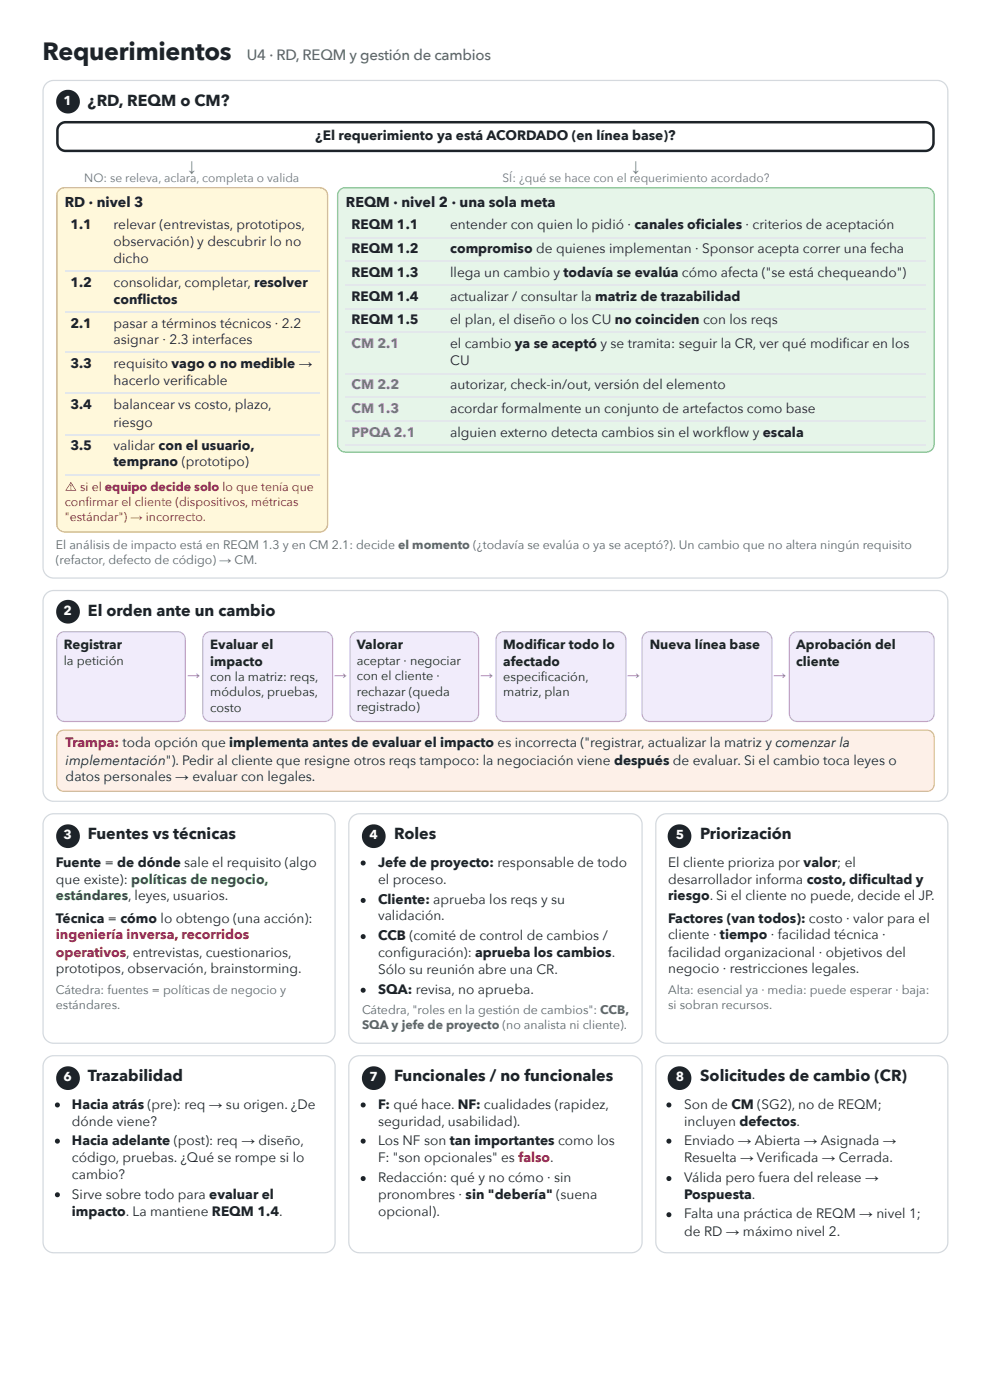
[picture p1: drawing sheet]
<svg xmlns="http://www.w3.org/2000/svg" width="210mm" height="297mm" viewBox="0 0 210 297" stroke-linecap="round" stroke-linejoin="round" font-family="sans-serif">
<defs><g id="words">
<text font-size="5.3" fill="#1d2329" x="9" y="12.7">Requerimientos</text>
<g font-size="3.4" fill="#1d2329">
<text x="18.7" y="22.5">¿RD, REQM o CM?</text>
<text x="18.7" y="130.7">El orden ante un cambio</text>
<text x="18.7" y="178.1">Fuentes vs técnicas</text>
<text x="83.5" y="178.1">Roles</text>
<text x="148.4" y="178.1">Priorización</text>
<text x="18.7" y="229.4">Trazabilidad</text>
<text x="83.5" y="229.4">Funcionales / no funcionales</text>
<text x="148.4" y="229.4">Solicitudes de cambio (CR)</text>
</g>
<text font-size="3.2" fill="#5b6470" x="52.3" y="12.7">U4 · RD, REQM y gestión de cambios</text>
<g font-size="3.2" fill="#6b7480">
<text x="39.9" y="36.2">↓</text>
<text x="134" y="36.2">↓</text>
</g>
<g font-size="3" fill="#1d2329">
<text x="13.7" y="43.9">RD · nivel 3</text>
<text x="73.3" y="43.9">REQM · nivel 2 · una sola meta</text>
</g>
<g font-size="2.9" fill="#1d2329">
<text x="66.9" y="29.6">¿El requerimiento ya está ACORDADO (en línea base)?</text>
<text x="14.9" y="48.7">1.1</text>
<text x="24.1" y="48.7">relevar (entrevistas, prototipos,</text>
<text x="24.1" y="52.1">observación) y descubrir lo no</text>
<text x="74.5" y="48.7">REQM 1.1</text>
<text x="74.5" y="53.7">REQM 1.2</text>
<text x="95.4" y="48.7">entender con quien lo pidió · canales ofi ciales · criterios de aceptación</text>
<text x="95.4" y="53.7">compromiso de quienes implementan · Sponsor acepta correr una fecha</text>
<text x="24.1" y="55.8">dicho</text>
<text x="74.5" y="58.7">REQM 1.3</text>
<text x="95.4" y="58.7">llega un cambio y todavía se evalúa cómo afecta (&quot;se está chequeando&quot;)</text>
<text x="14.9" y="60.9">1.2</text>
<text x="24.1" y="60.9">consolidar, completar, resolver</text>
<text x="24.1" y="64.6">confl ictos</text>
<text x="74.5" y="63.8">REQM 1.4</text>
<text x="95.4" y="63.8">actualizar / consultar la matriz de trazabilidad</text>
<text x="14.9" y="69.6">2.1</text>
<text x="24.1" y="69.6">pasar a términos técnicos · 2.2</text>
<text x="74.5" y="68.8">REQM 1.5</text>
<text x="95.4" y="68.8">el plan, el diseño o los CU no coinciden con los reqs</text>
<text x="24.1" y="73">asignar · 2.3 interfaces</text>
<text x="95.4" y="73.8">el cambio ya se aceptó y se tramita: seguir la CR, ver qué modifi car en los</text>
<text x="95.4" y="77.5">CU</text>
<text x="14.9" y="78.1">3.3</text>
<text x="24.1" y="78.1">requisito vago o no medible →</text>
<text x="24.1" y="81.8">hacerlo verifi cable</text>
<text x="95.4" y="82.5">autorizar, check-in/out, versión del elemento</text>
<text x="14.9" y="86.8">3.4</text>
<text x="24.1" y="86.8">balancear vs costo, plazo,</text>
<text x="95.4" y="87.6">acordar formalmente un conjunto de artefactos como base</text>
<text x="14.9" y="95.5">3.5</text>
<text x="24.1" y="90.5">riesgo</text>
<text x="24.1" y="95.5">validar con el usuario,</text>
<text x="95.4" y="92.6">alguien externo detecta cambios sin el workfl ow y escala</text>
<text x="24.1" y="99">temprano (prototipo)</text>
<text x="13.9" y="162.2">implementación&quot;). Pedir al cliente que resigne otros reqs tampoco: la negociación viene después de evaluar. Si el cambio toca leyes o</text>
<text x="13.9" y="165.6">datos personales → evaluar con legales.</text>
<text x="11.9" y="183.9">Fuente = de dónde sale el requisito (algo</text>
<text x="80.1" y="183.9">Jefe de proyecto: responsable de todo</text>
<text x="141.6" y="183.9">El cliente prioriza por valor; el</text>
<text x="11.9" y="187.6">que existe): políticas de negocio,</text>
<text x="80.1" y="187.6">el proceso.</text>
<text x="80.1" y="191.8">Cliente: aprueba los reqs y su</text>
<text x="141.6" y="187.6">desarrollador informa costo, difi cultad y</text>
<text x="141.6" y="191">riesgo. Si el cliente no puede, decide el JP.</text>
<text x="11.9" y="195.8">Técnica = cómo lo obtengo (una acción):</text>
<text x="80.1" y="195.3">validación.</text>
<text x="141.6" y="195.8">Factores (van todos): costo · valor para el</text>
<text x="80.1" y="199.5">CCB (comité de control de cambios /</text>
<text x="80.1" y="202.9">confi guración): aprueba los cambios.</text>
<text x="141.6" y="199.2">cliente · tiempo · facilidad técnica ·</text>
<text x="141.6" y="202.9">facilidad organizacional · objetivos del</text>
<text x="11.9" y="206.4">prototipos, observación, brainstorming.</text>
<text x="80.1" y="206.6">Sólo su reunión abre una CR.</text>
<text x="141.6" y="206.4">negocio · restricciones legales.</text>
<text x="80.1" y="210.9">SQA: revisa, no aprueba.</text>
<text x="15.3" y="235.2">Hacia atrás (pre): req → su origen. ¿De</text>
<text x="15.3" y="238.9">dónde viene?</text>
<text x="80.1" y="235.2">F: qué hace. NF: cualidades (rapidez,</text>
<text x="80.1" y="238.9">seguridad, usabilidad).</text>
<text x="145" y="235.2">Son de CM (SG2), no de REQM;</text>
<text x="145" y="238.9">incluyen defectos.</text>
<text x="15.3" y="242.9">Hacia adelante (post): req → diseño,</text>
<text x="80.1" y="242.9">Los NF son tan importantes como los</text>
<text x="145" y="242.9">Enviado → Abierta → Asignada →</text>
<text x="15.3" y="246.6">código, pruebas. ¿Qué se rompe si lo</text>
<text x="15.3" y="250">cambio?</text>
<text x="80.1" y="246.6">F: &quot;son opcionales&quot; es falso.</text>
<text x="80.1" y="250.8">Redacción: qué y no cómo · sin</text>
<text x="145" y="246.6">Resuelta → Verifi cada → Cerrada.</text>
<text x="145" y="250.8">Válida pero fuera del release →</text>
<text x="15.3" y="254.3">Sirve sobre todo para evaluar el</text>
<text x="15.3" y="258">impacto. La mantiene REQM 1.4.</text>
<text x="80.1" y="254.3">pronombres · sin &quot;debería&quot; (suena</text>
<text x="80.1" y="258">opcional).</text>
<text x="145" y="254.3">Pospuesta.</text>
<text x="145" y="258.5">Falta una práctica de REQM → nivel 1;</text>
<text x="145" y="262.2">de RD → máximo nivel 2.</text>
</g>
<g font-size="2.9" fill="#6d28d9">
<text x="74.5" y="73.8">CM 2.1</text>
<text x="74.5" y="82.5">CM 2.2</text>
<text x="74.5" y="87.6">CM 1.3</text>
<text x="74.5" y="92.6">PPQA 2.1</text>
</g>
<g font-size="2.9" fill="#b91c1c">
<text x="13.9" y="158.5">Trampa: toda opción que implementa antes de evaluar el impacto es incorrecta (&quot;registrar, actualizar la matriz y comenzar la</text>
<text x="11.9" y="199.2">ingeniería inversa, recorridos</text>
<text x="11.9" y="202.9">operativos, entrevistas, cuestionarios,</text>
</g>
<text font-size="2.9" fill="#15803d" x="11.9" y="191">estándares, leyes, usuarios.</text>
<g font-size="2.8" fill="#fff">
<text x="13.5" y="22.2">1</text>
<text x="13.5" y="130.4">2</text>
<text x="13.5" y="178.1">3</text>
<text x="78.4" y="178.1">4</text>
<text x="143.3" y="178.1">5</text>
<text x="13.5" y="229.4">6</text>
<text x="78.4" y="229.4">7</text>
<text x="143.3" y="229.4">8</text>
</g>
<g font-size="2.8" fill="#1d2329">
<text x="13.5" y="137.6">Registrar</text>
<text x="44.6" y="137.6">Evaluar el</text>
<text x="75.6" y="137.6">Valorar</text>
<text x="106.7" y="137.6">Modifi car todo lo</text>
<text x="137.8" y="137.6">Nueva línea base</text>
<text x="168.8" y="137.6">Aprobación del</text>
<text x="44.6" y="141.3">impacto</text>
<text x="106.7" y="141.3">afectado</text>
<text x="168.8" y="141.3">cliente</text>
</g>
<g font-size="2.7" fill="#1d2329">
<text x="13.5" y="141">la petición</text>
<text x="75.6" y="141">aceptar · negociar</text>
<text x="44.6" y="144.5">con la matriz: reqs,</text>
<text x="44.6" y="147.6">módulos, pruebas,</text>
<text x="75.6" y="144.2">con el cliente ·</text>
<text x="75.6" y="147.6">rechazar (queda</text>
<text x="106.7" y="144.5">especifi cación,</text>
<text x="106.7" y="147.6">matriz, plan</text>
<text x="44.6" y="151.1">costo</text>
<text x="75.6" y="150.8">registrado)</text>
</g>
<g font-size="2.7" fill="#6d28d9">
<text x="39.8" y="144.1">→</text>
<text x="70.8" y="144.1">→</text>
<text x="101.9" y="144.1">→</text>
<text x="133" y="144.1">→</text>
<text x="164" y="144.1">→</text>
</g>
<g font-size="2.6" fill="#a3330f">
<text x="13.7" y="104.2">⚠ si el equipo decide solo lo que tenía que</text>
<text x="13.7" y="107.4">confi rmar el cliente (dispositivos, métricas</text>
<text x="13.7" y="110.6">&quot;estándar&quot;) → incorrecto.</text>
</g>
<g font-size="2.6" fill="#5b6470">
<text x="11.9" y="116.4">El análisis de impacto está en REQM 1.3 y en CM 2.1: decide el momento (¿todavía se evalúa o ya se aceptó?). Un cambio que no altera ningún requisito</text>
<text x="11.9" y="119.6">(refactor, defecto de código) → CM.</text>
<text x="11.9" y="210.9">Cátedra: fuentes = políticas de negocio y</text>
<text x="11.9" y="214">estándares.</text>
<text x="76.7" y="215.1">Cátedra, &quot;roles en la gestión de cambios&quot;: CCB,</text>
<text x="141.6" y="210.9">Alta: esencial ya · media: puede esperar · baja:</text>
<text x="141.6" y="214">si sobran recursos.</text>
<text x="76.7" y="218.3">SQA y jefe de proyecto (no analista ni cliente).</text>
</g>
<g font-size="2.5" fill="#6b7480">
<text x="17.9" y="38.6">NO: se releva, aclara, completa o valida</text>
<text x="106.5" y="38.6">SÍ: ¿qué se hace con el requerimiento acordado?</text>
</g>
</g></defs>
<path d="M9.8 17.7l.7-.5 .9-.1h187.3a2.27 2.27 0 0 1 2.3 2.2v101.1a2.27 2.27 0 0 1-2.3 2.2h-187.3a2.27 2.27 0 0 1-2.3-2.2v-101.1l.2-.8zM9.8 125.9l.7-.4 .9-.2h187.3a2.27 2.27 0 0 1 2.3 2.2v40.2a2.27 2.27 0 0 1-2.3 2.3h-187.3a2.27 2.27 0 0 1-2.3-2.3v-40.2l.2-.8z" fill="none" stroke="#d4d9df" stroke-width=".26"/>
<path d="M12.7 26.4l.5-.3 .7-.2h182.3a1.74 1.74 0 0 1 1.7 1.8v2.6a1.74 1.74 0 0 1-1.7 1.7h-182.3a1.74 1.74 0 0 1-1.7-1.7v-2.8z" fill="none" stroke="#1d2329" stroke-width=".53"/>
<path d="M12.5 155.3l.4-.3 .6-.1h183.1a1.47 1.47 0 0 1 1.4 1.5v10a1.47 1.47 0 0 1-1.4 1.5h-183.1a1.47 1.47 0 0 1-1.5-1.5v-10l.2-.6z" fill="#fdf0e8"/>
<path d="M12.5 155.3l.4-.3 .6-.1h183.1a1.47 1.47 0 0 1 1.4 1.5v10a1.47 1.47 0 0 1-1.4 1.5h-183.1a1.47 1.47 0 0 1-1.5-1.5v-10l.2-.6z" fill="none" stroke="#eab08a" stroke-width=".26"/>
<circle cx="14.4" cy="21.6" r="2.52" fill="#1d2329"/>
<path d="M12.5 40.3l.6-.4 .6-.1h54.1a1.67 1.67 0 0 1 1.7 1.7v69.7a1.67 1.67 0 0 1-1.7 1.6h-54.1a1.67 1.67 0 0 1-1.7-1.6v-69.7l.2-.7z" fill="#fff8db"/>
<path d="M12.5 40.3l.6-.4 .6-.1h54.1a1.67 1.67 0 0 1 1.7 1.7v69.7a1.67 1.67 0 0 1-1.7 1.6h-54.1a1.67 1.67 0 0 1-1.7-1.6v-69.7l.2-.7z" fill="none" stroke="#e3c34d" stroke-width=".26"/>
<path d="M13.8 57.5h53.9M13.8 66.3h53.9M13.8 74.7h53.9M13.8 83.5h53.9M13.8 92.2h53.9M13.8 100.7h53.9" fill="none" stroke="#e3e7eb" stroke-width=".26"/>
<path d="M72.1 40.3l.5-.4 .6-.1h123.2a1.67 1.67 0 0 1 1.6 1.7v52.7a1.67 1.67 0 0 1-1.6 1.7h-123.2a1.67 1.67 0 0 1-1.6-1.7v-52.7l.1-.7z" fill="#e6f5e9"/>
<path d="M72.1 40.3l.5-.4 .6-.1h123.2a1.67 1.67 0 0 1 1.6 1.7v52.7a1.67 1.67 0 0 1-1.6 1.7h-123.2a1.67 1.67 0 0 1-1.6-1.7v-52.7l.1-.7z" fill="none" stroke="#7cc28a" stroke-width=".26"/>
<path d="M73.3 50.4h123M73.3 55.4h123M73.3 60.5h123M73.3 65.5h123M73.3 70.5h123M73.3 79.2h123M73.3 84.3h123M73.3 89.3h123M73.3 94.3h123" fill="none" stroke="#e3e7eb" stroke-width=".26"/>
<circle cx="14.4" cy="129.8" r="2.52" fill="#1d2329"/>
<path d="M9.8 173.3l.7-.5 .9-.2h57.4a2.27 2.27 0 0 1 2.2 2.3v44.2a2.27 2.27 0 0 1-2.2 2.2h-57.4a2.27 2.27 0 0 1-2.3-2.2v-44.2l.2-.9z" fill="none" stroke="#d4d9df" stroke-width=".26"/>
<circle cx="14.4" cy="177.4" r="2.52" fill="#1d2329"/>
<path d="M74.6 173.3l.8-.5 .8-.2h57.7a2.27 2.27 0 0 1 2.2 2.3v44.2a2.27 2.27 0 0 1-2.2 2.2h-57.7a2.27 2.27 0 0 1-2.2-2.2v-44.2l.1-.9z" fill="none" stroke="#d4d9df" stroke-width=".26"/>
<g fill="#1d2329">
<circle cx="79.2" cy="177.4" r="2.52"/>
<circle cx="77" cy="183.1" r=".53"/>
<circle cx="77" cy="191" r=".53"/>
<circle cx="77" cy="198.7" r=".53"/>
<circle cx="77" cy="210.1" r=".53"/>
</g>
<path d="M139.7 173.3l.7-.5 .9-.2h57.4a2.27 2.27 0 0 1 2.3 2.3v44.2a2.27 2.27 0 0 1-2.3 2.2h-57.4a2.27 2.27 0 0 1-2.3-2.2v-44.2l.2-.9z" fill="none" stroke="#d4d9df" stroke-width=".26"/>
<circle cx="144.1" cy="177.4" r="2.52" fill="#1d2329"/>
<path d="M9.8 224.6l.7-.5 .9-.1h57.4a2.27 2.27 0 0 1 2.2 2.2v37.3a2.27 2.27 0 0 1-2.2 2.3h-57.4a2.27 2.27 0 0 1-2.3-2.3v-37.3l.2-.8z" fill="none" stroke="#d4d9df" stroke-width=".26"/>
<g fill="#1d2329">
<circle cx="14.4" cy="228.7" r="2.52"/>
<circle cx="12.2" cy="234.4" r=".53"/>
<circle cx="12.2" cy="242.1" r=".53"/>
<circle cx="12.2" cy="253.5" r=".53"/>
</g>
<path d="M74.6 224.6l.8-.5 .8-.1h57.7a2.27 2.27 0 0 1 2.2 2.2v37.3a2.27 2.27 0 0 1-2.2 2.3h-57.7a2.27 2.27 0 0 1-2.2-2.3v-37.3l.1-.8z" fill="none" stroke="#d4d9df" stroke-width=".26"/>
<g fill="#1d2329">
<circle cx="79.2" cy="228.7" r="2.52"/>
<circle cx="77" cy="234.4" r=".53"/>
<circle cx="77" cy="242.1" r=".53"/>
<circle cx="77" cy="250" r=".53"/>
</g>
<path d="M139.7 224.6l.7-.5 .9-.1h57.4a2.27 2.27 0 0 1 2.3 2.2v37.3a2.27 2.27 0 0 1-2.3 2.3h-57.4a2.27 2.27 0 0 1-2.3-2.3v-37.3l.2-.8z" fill="none" stroke="#d4d9df" stroke-width=".26"/>
<g fill="#1d2329">
<circle cx="144.1" cy="228.7" r="2.52"/>
<circle cx="141.8" cy="234.4" r=".53"/>
<circle cx="141.8" cy="242.1" r=".53"/>
<circle cx="141.8" cy="250" r=".53"/>
<circle cx="141.8" cy="257.7" r=".53"/>
</g>
<path d="M12.5 134.5l.6-.4 .6-.1h23.9a1.67 1.67 0 0 1 1.7 1.7v15.7a1.67 1.67 0 0 1-1.7 1.7h-23.9a1.67 1.67 0 0 1-1.7-1.7v-15.7l.2-.7z" fill="#f1ecfb"/>
<path d="M12.5 134.5l.6-.4 .6-.1h23.9a1.67 1.67 0 0 1 1.7 1.7v15.7a1.67 1.67 0 0 1-1.7 1.7h-23.9a1.67 1.67 0 0 1-1.7-1.7v-15.7l.2-.7z" fill="none" stroke="#b9a5e8" stroke-width=".26"/>
<path d="M43.5 134.5l.5-.4 .7-.1h24.1a1.67 1.67 0 0 1 1.7 1.7v15.7a1.67 1.67 0 0 1-1.7 1.7h-24.1a1.67 1.67 0 0 1-1.7-1.7v-15.7l.1-.7z" fill="#f1ecfb"/>
<path d="M43.5 134.5l.5-.4 .7-.1h24.1a1.67 1.67 0 0 1 1.7 1.7v15.7a1.67 1.67 0 0 1-1.7 1.7h-24.1a1.67 1.67 0 0 1-1.7-1.7v-15.7l.1-.7z" fill="none" stroke="#b9a5e8" stroke-width=".26"/>
<path d="M74.7 134.5l.5-.4 .7-.1h23.9a1.67 1.67 0 0 1 1.7 1.7v15.7a1.67 1.67 0 0 1-1.7 1.7h-23.9a1.67 1.67 0 0 1-1.7-1.7v-15.7l.1-.7z" fill="#f1ecfb"/>
<path d="M74.7 134.5l.5-.4 .7-.1h23.9a1.67 1.67 0 0 1 1.7 1.7v15.7a1.67 1.67 0 0 1-1.7 1.7h-23.9a1.67 1.67 0 0 1-1.7-1.7v-15.7l.1-.7z" fill="none" stroke="#b9a5e8" stroke-width=".26"/>
<path d="M105.7 134.5l.5-.4 .6-.1h24.2a1.67 1.67 0 0 1 1.7 1.7v15.7a1.67 1.67 0 0 1-1.7 1.7h-24.2a1.67 1.67 0 0 1-1.6-1.7v-15.7l.1-.7z" fill="#f1ecfb"/>
<path d="M105.7 134.5l.5-.4 .6-.1h24.2a1.67 1.67 0 0 1 1.7 1.7v15.7a1.67 1.67 0 0 1-1.7 1.7h-24.2a1.67 1.67 0 0 1-1.6-1.7v-15.7l.1-.7z" fill="none" stroke="#b9a5e8" stroke-width=".26"/>
<path d="M136.6 134.5l.6-.4 .6-.1h24.2a1.67 1.67 0 0 1 1.6 1.7v15.7a1.67 1.67 0 0 1-1.6 1.7h-24.2a1.67 1.67 0 0 1-1.7-1.7v-15.7l.2-.7z" fill="#f1ecfb"/>
<path d="M136.6 134.5l.6-.4 .6-.1h24.2a1.67 1.67 0 0 1 1.6 1.7v15.7a1.67 1.67 0 0 1-1.6 1.7h-24.2a1.67 1.67 0 0 1-1.7-1.7v-15.7l.2-.7z" fill="none" stroke="#b9a5e8" stroke-width=".26"/>
<path d="M167.8 134.5l.6-.4 .6-.1h27.4a1.67 1.67 0 0 1 1.6 1.7v15.7a1.67 1.67 0 0 1-1.6 1.7h-27.4a1.67 1.67 0 0 1-1.7-1.7v-15.7l.2-.7z" fill="#f1ecfb"/>
<path d="M167.8 134.5l.6-.4 .6-.1h27.4a1.67 1.67 0 0 1 1.6 1.7v15.7a1.67 1.67 0 0 1-1.6 1.7h-27.4a1.67 1.67 0 0 1-1.7-1.7v-15.7l.2-.7z" fill="none" stroke="#b9a5e8" stroke-width=".26"/>
<use href="#words"/>
</svg>
